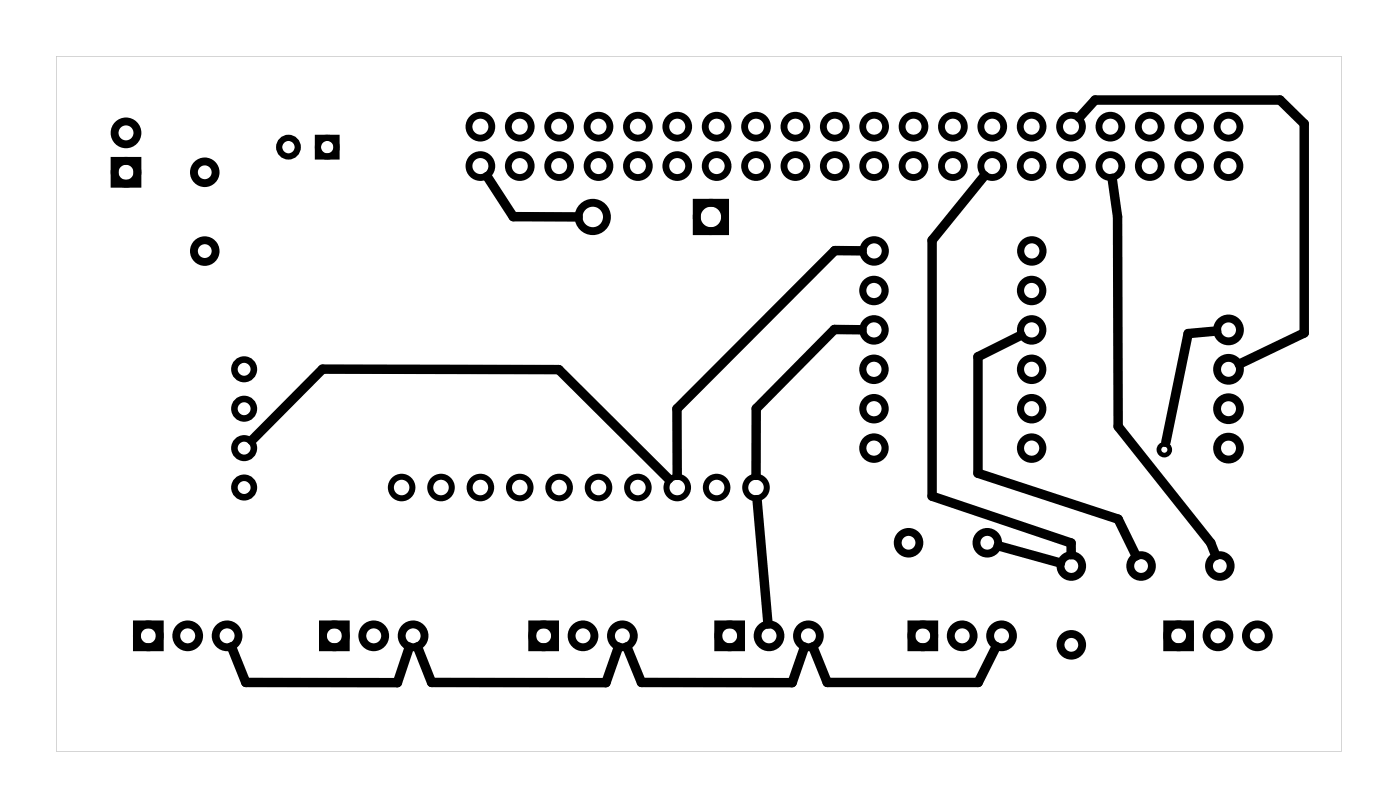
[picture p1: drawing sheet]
<svg xmlns="http://www.w3.org/2000/svg" width="90mm" height="52mm" viewBox="0 0 90 52" stroke-linecap="round" stroke-linejoin="round" font-family="sans-serif">
<path d="M3.6 3.6v44.8h82.9v-44.8zM3.6 3.6h82.9v44.8h-82.9z" fill="#000"/>
<g fill="none" stroke="#000" stroke-width=".51">
<path d="M7.4 10.4h1.5v1.4h-1.5zM44.9 13.1h1.9v1.8h-1.9zM8.8 40.2h1.5v1.5h-1.5zM20.8 40.2h1.5v1.5h-1.5zM34.3 40.2h1.5v1.5h-1.5zM46.3 40.2h1.5v1.5h-1.5zM58.8 40.2h1.5v1.5h-1.5zM75.3 40.2h1.5v1.5h-1.5z"/>
<circle cx="8.1" cy="8.6" r=".74"/>
<circle cx="8.1" cy="11.1" r=".74"/>
<circle cx="13.2" cy="16.2" r=".7"/>
<circle cx="13.2" cy="11.1" r=".7"/>
<circle cx="38.2" cy="14" r=".91"/>
<circle cx="45.9" cy="14" r=".91"/>
<circle cx="58.6" cy="35" r=".7"/>
<circle cx="63.7" cy="35" r=".7"/>
<circle cx="69.1" cy="36.5" r=".7"/>
<circle cx="73.6" cy="36.5" r=".7"/>
<circle cx="78.7" cy="36.5" r=".7"/>
<circle cx="79.2" cy="26.3" r=".74"/>
<circle cx="79.2" cy="28.9" r=".74"/>
<circle cx="79.2" cy="21.3" r=".74"/>
<circle cx="79.2" cy="23.8" r=".74"/>
<circle cx="9.6" cy="41" r=".74"/>
<circle cx="12.1" cy="41" r=".74"/>
<circle cx="14.6" cy="41" r=".74"/>
<circle cx="21.6" cy="41" r=".74"/>
<circle cx="24.1" cy="41" r=".74"/>
<circle cx="26.6" cy="41" r=".74"/>
<circle cx="35.1" cy="41" r=".74"/>
<circle cx="37.6" cy="41" r=".74"/>
<circle cx="40.1" cy="41" r=".74"/>
<circle cx="47.1" cy="41" r=".74"/>
<circle cx="49.6" cy="41" r=".74"/>
<circle cx="52.1" cy="41" r=".74"/>
<circle cx="59.5" cy="41" r=".74"/>
<circle cx="62.1" cy="41" r=".74"/>
<circle cx="64.6" cy="41" r=".74"/>
<circle cx="69.1" cy="41.6" r=".7"/>
<circle cx="76" cy="41" r=".74"/>
<circle cx="78.6" cy="41" r=".74"/>
<circle cx="81.1" cy="41" r=".74"/>
</g>
<g fill="none" stroke="#000" stroke-width=".4">
<path d="M20.5 8.9h1.2v1.2h-1.2z"/>
<circle cx="18.6" cy="9.5" r=".6"/>
<circle cx="21.1" cy="9.5" r=".6"/>
</g>
<g fill="none" stroke="#000" stroke-width=".42">
<circle cx="15.7" cy="26.3" r=".63"/>
<circle cx="15.7" cy="23.8" r=".63"/>
<circle cx="15.7" cy="31.4" r=".63"/>
<circle cx="15.7" cy="28.9" r=".63"/>
</g>
<g fill="none" stroke="#000" stroke-width=".46">
<circle cx="56.4" cy="18.7" r=".72"/>
<circle cx="56.4" cy="16.2" r=".72"/>
<circle cx="66.5" cy="18.7" r=".72"/>
<circle cx="66.6" cy="16.2" r=".72"/>
<circle cx="56.4" cy="28.9" r=".72"/>
<circle cx="56.4" cy="23.8" r=".72"/>
<circle cx="56.4" cy="21.3" r=".72"/>
<circle cx="56.4" cy="26.3" r=".72"/>
<circle cx="66.5" cy="23.8" r=".72"/>
<circle cx="66.5" cy="28.9" r=".72"/>
<circle cx="66.6" cy="21.3" r=".72"/>
<circle cx="66.6" cy="26.3" r=".72"/>
</g>
<g fill="none" stroke="#000" stroke-width=".39">
<circle cx="25.9" cy="31.4" r=".69"/>
<circle cx="28.4" cy="31.4" r=".69"/>
<circle cx="31" cy="31.4" r=".69"/>
<circle cx="33.5" cy="31.4" r=".69"/>
<circle cx="36.1" cy="31.4" r=".69"/>
<circle cx="38.6" cy="31.4" r=".69"/>
<circle cx="41.1" cy="31.4" r=".69"/>
<circle cx="43.7" cy="31.4" r=".69"/>
<circle cx="46.2" cy="31.4" r=".69"/>
<circle cx="48.8" cy="31.4" r=".69"/>
</g>
<g fill="none" stroke="#000" stroke-width=".44">
<circle cx="31" cy="8.2" r=".74"/>
<circle cx="31" cy="10.7" r=".74"/>
<circle cx="33.5" cy="8.2" r=".74"/>
<circle cx="33.5" cy="10.7" r=".74"/>
<circle cx="36.1" cy="8.2" r=".74"/>
<circle cx="36.1" cy="10.7" r=".74"/>
<circle cx="38.6" cy="8.2" r=".74"/>
<circle cx="38.6" cy="10.7" r=".74"/>
<circle cx="41.1" cy="8.2" r=".74"/>
<circle cx="41.1" cy="10.7" r=".74"/>
<circle cx="43.7" cy="8.2" r=".74"/>
<circle cx="43.7" cy="10.7" r=".74"/>
<circle cx="46.2" cy="8.2" r=".74"/>
<circle cx="46.2" cy="10.7" r=".74"/>
<circle cx="48.8" cy="8.2" r=".74"/>
<circle cx="48.8" cy="10.7" r=".74"/>
<circle cx="51.3" cy="8.2" r=".74"/>
<circle cx="51.3" cy="10.7" r=".74"/>
<circle cx="53.8" cy="8.2" r=".74"/>
<circle cx="53.8" cy="10.7" r=".74"/>
<circle cx="56.4" cy="8.2" r=".74"/>
<circle cx="56.4" cy="10.7" r=".74"/>
<circle cx="58.9" cy="8.2" r=".74"/>
<circle cx="58.9" cy="10.7" r=".74"/>
<circle cx="61.5" cy="8.2" r=".74"/>
<circle cx="61.5" cy="10.7" r=".74"/>
<circle cx="64" cy="8.2" r=".74"/>
<circle cx="64" cy="10.7" r=".74"/>
<circle cx="66.5" cy="8.2" r=".74"/>
<circle cx="66.5" cy="10.7" r=".74"/>
<circle cx="69.1" cy="8.2" r=".74"/>
<circle cx="69.1" cy="10.7" r=".74"/>
<circle cx="71.6" cy="8.2" r=".74"/>
<circle cx="71.6" cy="10.7" r=".74"/>
<circle cx="74.2" cy="8.2" r=".74"/>
<circle cx="74.2" cy="10.7" r=".74"/>
<circle cx="76.7" cy="8.2" r=".74"/>
<circle cx="76.7" cy="10.7" r=".74"/>
<circle cx="79.2" cy="8.2" r=".74"/>
<circle cx="79.2" cy="10.7" r=".74"/>
</g>
<circle cx="75.1" cy="29" r=".35" fill="none" stroke="#000" stroke-width=".3"/>
<g fill="none" stroke="#000" stroke-width=".61">
<path d="M31.4 11.4l1.7 2.6h4.2M55.6 16.2h-1.8l-10.1 10.2v4.2M63.5 11.3l-3.4 4.2v16.5l9 3v.8M69.6 7.6l1-1.2h12l1.5 1.6v13.5l-4.2 2M71.7 11.5l.4 2.5v13.5l6 7.5 .3 .8M16.2 28.4l4.6-4.6h15.2l7.1 7.1M48.8 32.2l.7 8M55.6 21.3l-1.8-.1-5 5.1v4.3M64.4 35.2l4 1.1M65.9 21.6l-2.8 1.4v7.5l9 3 1.2 2.3M78.5 21.3l-1.9 .2-1.4 7M14.9 41.7l1 2.3h9.7l.8-2.3"/>
<path d="M26.9 41.7l.9 2.3h11.3l.8-2.3M40.4 41.7l1 2.3h9.7l.8-2.3M64.3 41.7l-1.2 2.3h-9.7l-1-2.3"/>
</g>
</svg>
